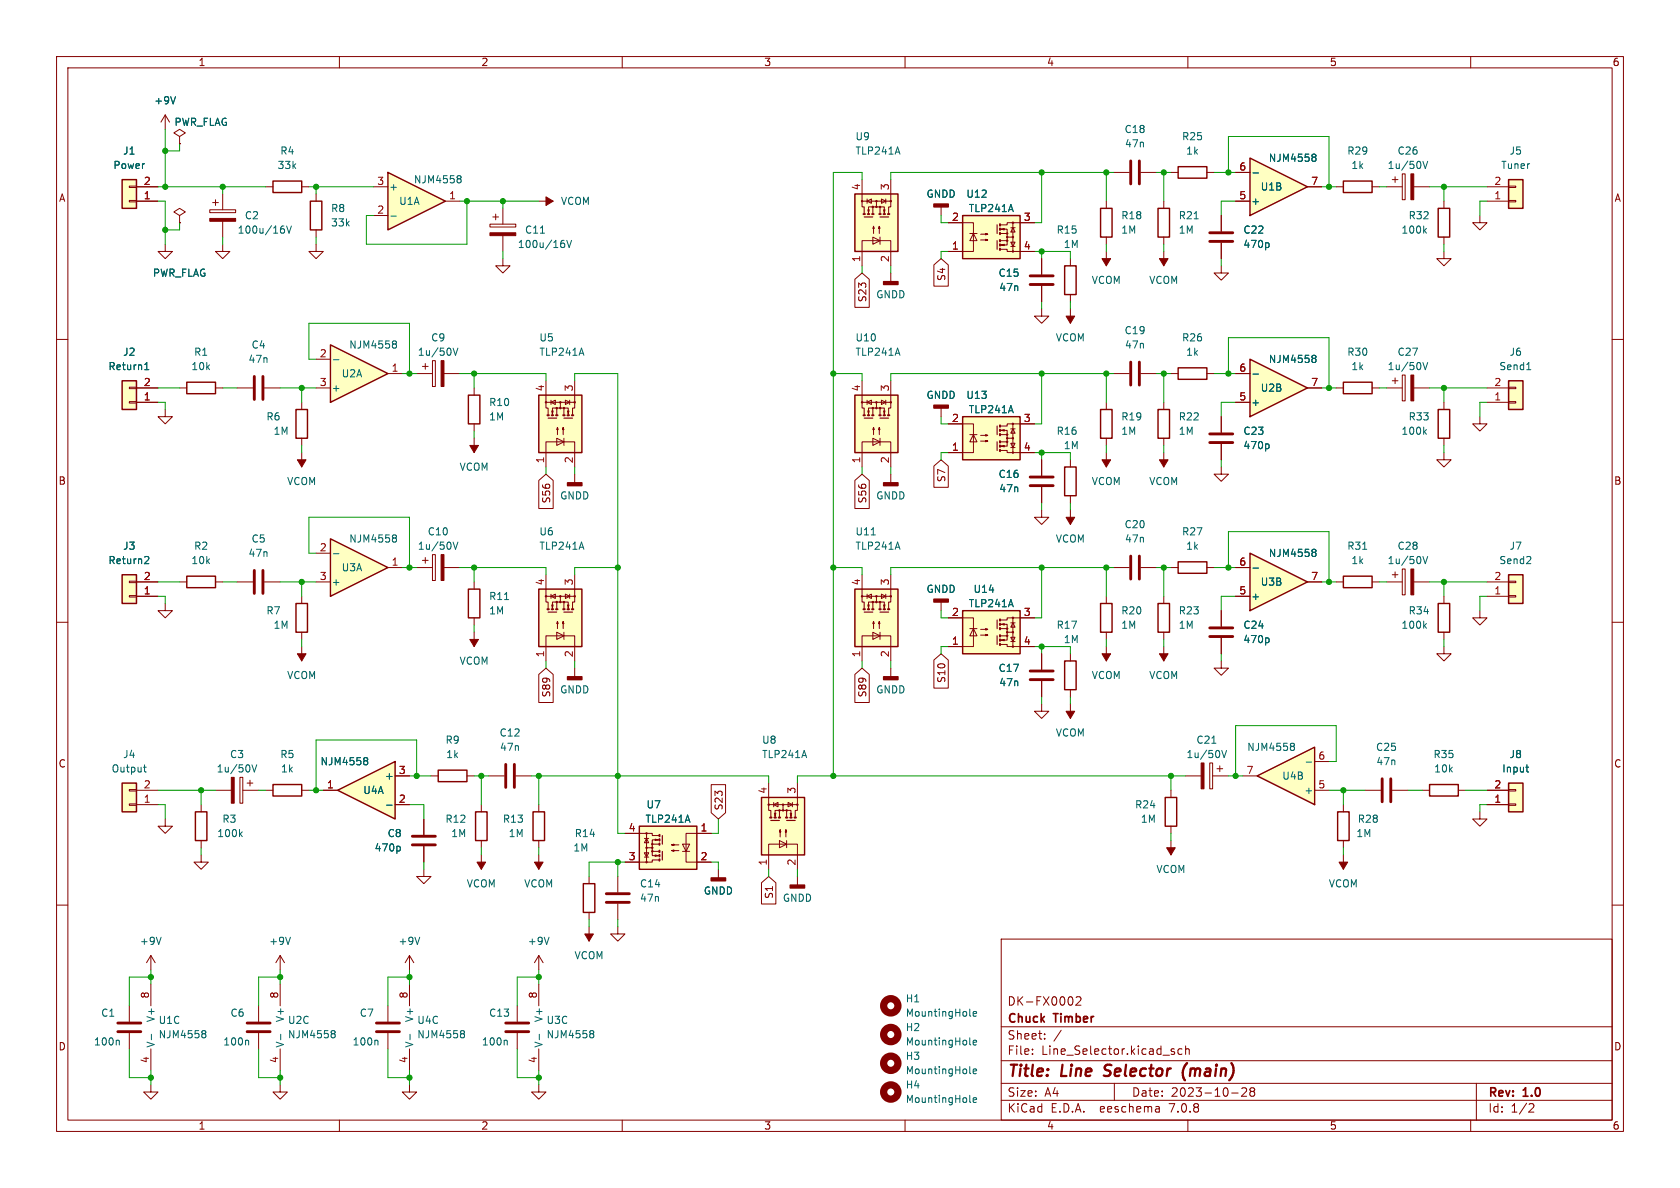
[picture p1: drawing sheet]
<svg xmlns="http://www.w3.org/2000/svg" width="297mm" height="210mm" viewBox="0 0 297 210" stroke-linecap="round" stroke-linejoin="round" font-family="sans-serif">
<defs><g id="words">
<g font-size="2.8" fill="#840000">
<text x="178" y="190.9">Title:</text>
<text x="187.7" y="190.9">Line</text>
<text x="196.1" y="190.9">Selector</text>
<text x="210.7" y="190.9">(main)</text>
</g>
<g font-size="2.1" fill="#840000">
<text x="178" y="178">DK-FX0002</text>
<text x="178" y="184">Sheet:</text>
<text x="178" y="181.2">Chuck</text>
<text x="186.5" y="181.2">Timber</text>
<text x="178" y="186.7">File:</text>
<text x="184.1" y="186.7">Line_Selector.kicad_sch</text>
<text x="178" y="196.9">KiCad</text>
<text x="178" y="194.1">Size:</text>
<text x="184.7" y="194.1">A4</text>
<text x="185.7" y="196.9">E.D.A.</text>
<text x="194.6" y="196.9">eeschema</text>
<text x="200" y="194.1">Date:</text>
<text x="207" y="196.9">7.0.8</text>
<text x="207" y="194.1">2023-10-28</text>
<text x="263" y="194.3">Rev:</text>
<text x="263" y="196.9">Id:</text>
<text x="267.1" y="196.9">1/2</text>
<text x="269.4" y="194.3">1.0</text>
</g>
<g font-size="1.8" fill="#840000">
<text x="35" y="11.9">1</text>
<text x="85" y="11.9">2</text>
<text x="135" y="11.9">3</text>
<text x="185" y="11.9">4</text>
<text x="235" y="11.9">5</text>
<text x="285" y="11.9">6</text>
<text x="10.3" y="35.9">A</text>
<text x="285.3" y="35.9">A</text>
<text x="153.4" y="53.5" transform="rotate(-90 153.4 53.5)">S23</text>
<text x="167.3" y="49.8" transform="rotate(-90 167.3 49.8)">S4</text>
<text x="10.3" y="85.9">B</text>
<text x="97.5" y="89.1" transform="rotate(-90 97.5 89.1)">S56</text>
<text x="153.4" y="89.1" transform="rotate(-90 153.4 89.1)">S56</text>
<text x="167.3" y="85.3" transform="rotate(-90 167.3 85.3)">S7</text>
<text x="285.3" y="85.9">B</text>
<text x="97.5" y="123.4" transform="rotate(-90 97.5 123.4)">S89</text>
<text x="153.4" y="123.4" transform="rotate(-90 153.4 123.4)">S89</text>
<text x="167.3" y="120.8" transform="rotate(-90 167.3 120.8)">S10</text>
<text x="10.3" y="135.9">C</text>
<text x="285.3" y="135.9">C</text>
<text x="128" y="143.4" transform="rotate(-90 128 143.4)">S23</text>
<text x="136.8" y="159" transform="rotate(-90 136.8 159)">S1</text>
<text x="10.3" y="185.9">D</text>
<text x="285.3" y="185.9">D</text>
<text x="35" y="199.9">1</text>
<text x="85" y="199.9">2</text>
<text x="135" y="199.9">3</text>
<text x="185" y="199.9">4</text>
<text x="235" y="199.9">5</text>
<text x="285" y="199.9">6</text>
</g>
<g font-size="1.8" fill="#006464">
<text x="27.2" y="18.6">+9V</text>
<text x="30.7" y="22.5">PWR_FLAG</text>
<text x="198.7" y="23.7">C18</text>
<text x="21.7" y="27.5">J1</text>
<text x="49.5" y="27.5">R4</text>
<text x="151.1" y="25">U9</text>
<text x="151.1" y="27.5">TLP241A</text>
<text x="198.8" y="26.3">47n</text>
<text x="208.9" y="25">R25</text>
<text x="209.6" y="27.5">1k</text>
<text x="224.2" y="28.8">NJM4558</text>
<text x="238.1" y="27.5">R29</text>
<text x="247" y="27.5">C26</text>
<text x="266.8" y="27.5">J5</text>
<text x="19.9" y="30.1">Power</text>
<text x="49" y="30.1">33k</text>
<text x="68.7" y="33.9">+</text>
<text x="73.1" y="32.6">NJM4558</text>
<text x="163.7" y="35.2">GNDD</text>
<text x="170.7" y="35.2">U12</text>
<text x="222.8" y="33.9">U1B</text>
<text x="238.8" y="30.1">1k</text>
<text x="245.2" y="30.1">1u/50V</text>
<text x="265.3" y="30.1">Tuner</text>
<text x="41.9" y="41.5">100u/16V</text>
<text x="43.2" y="39">C2</text>
<text x="58.4" y="37.7">R8</text>
<text x="58.4" y="40.2">33k</text>
<text x="70.5" y="36.4">U1A</text>
<text x="92.7" y="41.5">C11</text>
<text x="99.1" y="36.4">VCOM</text>
<text x="171.2" y="37.7">TLP241A</text>
<text x="186.7" y="41.5">R15</text>
<text x="198.1" y="41.5">1M</text>
<text x="198.1" y="39">R18</text>
<text x="208.3" y="41.5">1M</text>
<text x="208.3" y="39">R21</text>
<text x="219.7" y="41.5">C22</text>
<text x="221.1" y="36.4">+</text>
<text x="247.7" y="41.5">100k</text>
<text x="248.9" y="39">R32</text>
<text x="91.4" y="44">100u/16V</text>
<text x="188" y="44">1M</text>
<text x="219.7" y="44">470p</text>
<text x="26.9" y="49.1">PWR_FLAG</text>
<text x="154.8" y="52.9">GNDD</text>
<text x="176.4" y="49.1">C15</text>
<text x="176.6" y="51.7">47n</text>
<text x="192.9" y="50.4">VCOM</text>
<text x="203.1" y="50.4">VCOM</text>
<text x="198.7" y="59.3">C19</text>
<text x="19.1" y="65.6">Return1</text>
<text x="21.7" y="63.1">J2</text>
<text x="33.7" y="65.6">10k</text>
<text x="34.2" y="63.1">R1</text>
<text x="43.8" y="64.4">47n</text>
<text x="44.4" y="61.8">C4</text>
<text x="61.6" y="61.8">NJM4558</text>
<text x="73.8" y="63.1">1u/50V</text>
<text x="76.1" y="60.6">C9</text>
<text x="95.3" y="60.6">U5</text>
<text x="95.3" y="63.1">TLP241A</text>
<text x="151.1" y="60.6">U10</text>
<text x="151.1" y="63.1">TLP241A</text>
<text x="186.6" y="60.6">VCOM</text>
<text x="198.8" y="61.8">47n</text>
<text x="208.9" y="60.6">R26</text>
<text x="209.6" y="63.1">1k</text>
<text x="224.2" y="64.4">NJM4558</text>
<text x="238.1" y="63.1">R30</text>
<text x="238.8" y="65.6">1k</text>
<text x="245.2" y="65.6">1u/50V</text>
<text x="247" y="63.1">C27</text>
<text x="265" y="65.6">Send1</text>
<text x="266.8" y="63.1">J6</text>
<text x="58.5" y="69.4">+</text>
<text x="60.3" y="66.9">U2A</text>
<text x="86.4" y="72">R10</text>
<text x="163.7" y="70.7">GNDD</text>
<text x="170.7" y="70.7">U13</text>
<text x="221.1" y="72">+</text>
<text x="222.8" y="69.4">U2B</text>
<text x="47" y="74.5">R6</text>
<text x="48.3" y="77.1">1M</text>
<text x="86.4" y="74.5">1M</text>
<text x="171.2" y="73.3">TLP241A</text>
<text x="186.7" y="77.1">R16</text>
<text x="198.1" y="77.1">1M</text>
<text x="198.1" y="74.5">R19</text>
<text x="208.3" y="77.1">1M</text>
<text x="208.3" y="74.5">R22</text>
<text x="219.7" y="77.1">C23</text>
<text x="247.7" y="77.1">100k</text>
<text x="248.9" y="74.5">R33</text>
<text x="81.1" y="83.4">VCOM</text>
<text x="188" y="79.6">1M</text>
<text x="219.7" y="79.6">470p</text>
<text x="50.7" y="86">VCOM</text>
<text x="98.9" y="88.5">GNDD</text>
<text x="154.8" y="88.5">GNDD</text>
<text x="176.4" y="84.7">C16</text>
<text x="176.6" y="87.2">47n</text>
<text x="192.9" y="86">VCOM</text>
<text x="203.1" y="86">VCOM</text>
<text x="75.5" y="94.8">C10</text>
<text x="95.3" y="94.8">U6</text>
<text x="151.1" y="94.8">U11</text>
<text x="198.7" y="93.6">C20</text>
<text x="208.9" y="94.8">R27</text>
<text x="19.1" y="99.9">Return2</text>
<text x="21.7" y="97.4">J3</text>
<text x="33.7" y="99.9">10k</text>
<text x="34.2" y="97.4">R2</text>
<text x="43.8" y="98.7">47n</text>
<text x="44.4" y="96.1">C5</text>
<text x="60.3" y="101.2">U3A</text>
<text x="61.6" y="96.1">NJM4558</text>
<text x="73.8" y="97.4">1u/50V</text>
<text x="95.3" y="97.4">TLP241A</text>
<text x="151.1" y="97.4">TLP241A</text>
<text x="186.6" y="96.1">VCOM</text>
<text x="198.8" y="96.1">47n</text>
<text x="209.6" y="97.4">1k</text>
<text x="224.2" y="98.7">NJM4558</text>
<text x="238.1" y="97.4">R31</text>
<text x="238.8" y="99.9">1k</text>
<text x="245.2" y="99.9">1u/50V</text>
<text x="247" y="97.4">C28</text>
<text x="265" y="99.9">Send2</text>
<text x="266.8" y="97.4">J7</text>
<text x="58.5" y="103.7">+</text>
<text x="86.4" y="106.3">R11</text>
<text x="163.7" y="105">GNDD</text>
<text x="171.2" y="107.5">TLP241A</text>
<text x="172" y="105">U14</text>
<text x="221.1" y="106.3">+</text>
<text x="222.8" y="103.7">U3B</text>
<text x="47" y="108.8">R7</text>
<text x="48.3" y="111.4">1M</text>
<text x="86.4" y="108.8">1M</text>
<text x="186.7" y="111.4">R17</text>
<text x="188" y="113.9">1M</text>
<text x="198.1" y="111.4">1M</text>
<text x="198.1" y="108.8">R20</text>
<text x="208.3" y="111.4">1M</text>
<text x="208.3" y="108.8">R23</text>
<text x="219.7" y="113.9">470p</text>
<text x="219.7" y="111.4">C24</text>
<text x="247.7" y="111.4">100k</text>
<text x="248.9" y="108.8">R34</text>
<text x="81.1" y="117.7">VCOM</text>
<text x="176.4" y="119">C17</text>
<text x="50.7" y="120.2">VCOM</text>
<text x="98.9" y="122.8">GNDD</text>
<text x="154.8" y="122.8">GNDD</text>
<text x="176.6" y="121.5">47n</text>
<text x="192.9" y="120.2">VCOM</text>
<text x="203.1" y="120.2">VCOM</text>
<text x="78.7" y="131.7">R9</text>
<text x="88.2" y="130.4">C12</text>
<text x="134.6" y="131.7">U8</text>
<text x="186.6" y="130.4">VCOM</text>
<text x="211.4" y="131.7">C21</text>
<text x="19.6" y="136.8">Output</text>
<text x="21.7" y="134.2">J4</text>
<text x="38.2" y="136.8">1u/50V</text>
<text x="40.6" y="134.2">C3</text>
<text x="49.5" y="134.2">R5</text>
<text x="49.6" y="136.8">1k</text>
<text x="56.6" y="135.5">NJM4558</text>
<text x="78.8" y="134.2">1k</text>
<text x="88.3" y="132.9">47n</text>
<text x="134.6" y="134.2">TLP241A</text>
<text x="209.7" y="134.2">1u/50V</text>
<text x="220.4" y="132.9">NJM4558</text>
<text x="243.2" y="132.9">C25</text>
<text x="243.2" y="135.5">47n</text>
<text x="253.3" y="134.2">R35</text>
<text x="253.4" y="136.8">10k</text>
<text x="265.5" y="136.8">Input</text>
<text x="266.8" y="134.2">J8</text>
<text x="64.1" y="140.6">U4A</text>
<text x="67.9" y="138">+</text>
<text x="114.2" y="143.1">U7</text>
<text x="200.6" y="143.1">R24</text>
<text x="226.6" y="138">U4B</text>
<text x="230.5" y="140.6">+</text>
<text x="38.3" y="148.2">100k</text>
<text x="39.2" y="145.6">R3</text>
<text x="68.4" y="148.2">C8</text>
<text x="78.6" y="145.6">R12</text>
<text x="79.7" y="148.2">1M</text>
<text x="88.8" y="145.6">R13</text>
<text x="89.8" y="148.2">1M</text>
<text x="101.5" y="148.2">R14</text>
<text x="114" y="145.6">TLP241A</text>
<text x="201.6" y="145.6">1M</text>
<text x="239.7" y="148.2">1M</text>
<text x="239.9" y="145.6">R28</text>
<text x="66.1" y="150.7">470p</text>
<text x="101.3" y="150.7">1M</text>
<text x="204.3" y="154.5">VCOM</text>
<text x="82.4" y="157.1">VCOM</text>
<text x="92.6" y="157.1">VCOM</text>
<text x="113" y="157.1">C14</text>
<text x="113" y="159.6">47n</text>
<text x="124.3" y="158.3">GNDD</text>
<text x="138.3" y="159.6">GNDD</text>
<text x="234.8" y="157.1">VCOM</text>
<text x="24.6" y="167.2">+9V</text>
<text x="47.5" y="167.2">+9V</text>
<text x="70.4" y="167.2">+9V</text>
<text x="93.2" y="167.2">+9V</text>
<text x="101.5" y="169.8">VCOM</text>
<text x="17.8" y="179.9">C1</text>
<text x="40.6" y="179.9">C6</text>
<text x="63.5" y="179.9">C7</text>
<text x="86.4" y="179.9">C13</text>
<text x="160" y="177.4">H1</text>
<text x="160" y="179.9">MountingHole</text>
<text x="16.5" y="185">100n</text>
<text x="27.5" y="185.3" transform="rotate(-90 27.5 185.3)">V-</text>
<text x="27.5" y="180.8" transform="rotate(-90 27.5 180.8)">V+</text>
<text x="27.9" y="183.7">NJM4558</text>
<text x="27.9" y="181.2">U1C</text>
<text x="39.4" y="185">100n</text>
<text x="50.4" y="185.3" transform="rotate(-90 50.4 185.3)">V-</text>
<text x="50.4" y="180.8" transform="rotate(-90 50.4 180.8)">V+</text>
<text x="50.8" y="183.7">NJM4558</text>
<text x="50.8" y="181.2">U2C</text>
<text x="62.2" y="185">100n</text>
<text x="73.3" y="185.3" transform="rotate(-90 73.3 185.3)">V-</text>
<text x="73.3" y="180.8" transform="rotate(-90 73.3 180.8)">V+</text>
<text x="73.7" y="183.7">NJM4558</text>
<text x="73.7" y="181.2">U4C</text>
<text x="85.1" y="185">100n</text>
<text x="96.1" y="185.3" transform="rotate(-90 96.1 185.3)">V-</text>
<text x="96.1" y="180.8" transform="rotate(-90 96.1 180.8)">V+</text>
<text x="96.5" y="183.7">NJM4558</text>
<text x="96.5" y="181.2">U3C</text>
<text x="160" y="182.5">H2</text>
<text x="160" y="185">MountingHole</text>
<text x="160" y="187.6">H3</text>
<text x="160" y="190.1">MountingHole</text>
<text x="160" y="192.6">H4</text>
<text x="160" y="195.2">MountingHole</text>
</g>
<g font-size="1.8" fill="#a90000">
<text x="25.3" y="35.3">1</text>
<text x="25.3" y="32.8">2</text>
<text x="66.6" y="32.8">3</text>
<text x="79.3" y="35.3">1</text>
<text x="152.1" y="33.7" transform="rotate(-90 152.1 33.7)">4</text>
<text x="157.2" y="33.7" transform="rotate(-90 157.2 33.7)">3</text>
<text x="219" y="35.3">5</text>
<text x="219" y="30.2">6</text>
<text x="231.7" y="32.8">7</text>
<text x="264.1" y="35.3">1</text>
<text x="264.1" y="32.8">2</text>
<text x="66.6" y="37.8">2</text>
<text x="168.2" y="39.1">2</text>
<text x="180.9" y="39.1">3</text>
<text x="152.1" y="46.4" transform="rotate(-90 152.1 46.4)">1</text>
<text x="157.2" y="46.4" transform="rotate(-90 157.2 46.4)">2</text>
<text x="168.2" y="44.2">1</text>
<text x="180.9" y="44.2">4</text>
<text x="56.4" y="63.2">2</text>
<text x="69.1" y="65.8">1</text>
<text x="219" y="65.8">6</text>
<text x="25.3" y="70.9">1</text>
<text x="25.3" y="68.3">2</text>
<text x="56.4" y="68.3">3</text>
<text x="96.3" y="69.3" transform="rotate(-90 96.3 69.3)">4</text>
<text x="101.3" y="69.3" transform="rotate(-90 101.3 69.3)">3</text>
<text x="152.1" y="69.3" transform="rotate(-90 152.1 69.3)">4</text>
<text x="157.2" y="69.3" transform="rotate(-90 157.2 69.3)">3</text>
<text x="219" y="70.9">5</text>
<text x="231.7" y="68.3">7</text>
<text x="264.1" y="70.9">1</text>
<text x="264.1" y="68.3">2</text>
<text x="168.2" y="74.7">2</text>
<text x="180.9" y="74.7">3</text>
<text x="96.3" y="82" transform="rotate(-90 96.3 82)">1</text>
<text x="101.3" y="82" transform="rotate(-90 101.3 82)">2</text>
<text x="152.1" y="82" transform="rotate(-90 152.1 82)">1</text>
<text x="157.2" y="82" transform="rotate(-90 157.2 82)">2</text>
<text x="168.2" y="79.8">1</text>
<text x="180.9" y="79.8">4</text>
<text x="56.4" y="97.5">2</text>
<text x="69.1" y="100.1">1</text>
<text x="219" y="100.1">6</text>
<text x="25.3" y="105.2">1</text>
<text x="25.3" y="102.6">2</text>
<text x="56.4" y="102.6">3</text>
<text x="96.3" y="103.6" transform="rotate(-90 96.3 103.6)">4</text>
<text x="101.3" y="103.6" transform="rotate(-90 101.3 103.6)">3</text>
<text x="152.1" y="103.6" transform="rotate(-90 152.1 103.6)">4</text>
<text x="157.2" y="103.6" transform="rotate(-90 157.2 103.6)">3</text>
<text x="219" y="105.2">5</text>
<text x="231.7" y="102.6">7</text>
<text x="264.1" y="105.2">1</text>
<text x="264.1" y="102.6">2</text>
<text x="168.2" y="109">2</text>
<text x="180.9" y="109">3</text>
<text x="96.3" y="116.3" transform="rotate(-90 96.3 116.3)">1</text>
<text x="101.3" y="116.3" transform="rotate(-90 101.3 116.3)">2</text>
<text x="152.1" y="116.3" transform="rotate(-90 152.1 116.3)">1</text>
<text x="157.2" y="116.3" transform="rotate(-90 157.2 116.3)">2</text>
<text x="168.2" y="114">1</text>
<text x="180.9" y="114">4</text>
<text x="70.4" y="136.9">3</text>
<text x="220.3" y="136.9">7</text>
<text x="233" y="134.4">6</text>
<text x="25.3" y="142">1</text>
<text x="25.3" y="139.4">2</text>
<text x="57.7" y="139.4">1</text>
<text x="70.4" y="142">2</text>
<text x="135.6" y="140.4" transform="rotate(-90 135.6 140.4)">4</text>
<text x="140.7" y="140.4" transform="rotate(-90 140.7 140.4)">3</text>
<text x="233" y="139.4">5</text>
<text x="264.1" y="142">1</text>
<text x="264.1" y="139.4">2</text>
<text x="111.1" y="147.1">4</text>
<text x="123.8" y="147.1">1</text>
<text x="111.1" y="152.1">3</text>
<text x="123.8" y="152.1">2</text>
<text x="135.6" y="153.1" transform="rotate(-90 135.6 153.1)">1</text>
<text x="140.7" y="153.1" transform="rotate(-90 140.7 153.1)">2</text>
<text x="26.4" y="176.6" transform="rotate(-90 26.4 176.6)">8</text>
<text x="49.3" y="176.6" transform="rotate(-90 49.3 176.6)">8</text>
<text x="72.1" y="176.6" transform="rotate(-90 72.1 176.6)">8</text>
<text x="95" y="176.6" transform="rotate(-90 95 176.6)">8</text>
<text x="26.4" y="188" transform="rotate(-90 26.4 188)">4</text>
<text x="49.3" y="188" transform="rotate(-90 49.3 188)">4</text>
<text x="72.1" y="188" transform="rotate(-90 72.1 188)">4</text>
<text x="95" y="188" transform="rotate(-90 95 188)">4</text>
</g>
</g></defs>
<g fill="none" stroke="#840000" stroke-width=".18">
<path d="M10 10h277v190h-277zM12 12h273v186h-273zM60 10v2M110 10v2M160 10v2M210 10v2M260 10v2M10 60h2M285 60h2M10 110h2M285 110h2M10 160h2"/>
<path d="M285 160h2M177 166h108v32h-108zM189.5 176.3l.2 .5-.2 .8M190.2 176.3l.6-.1 .2 .1 .1 .3-.9 1.1h.9M60 198v2M110 198v2M160 198v2M177 194.5h108M177 191.5h108M177 187.5h108M177 181.5h108M182.5 186.3v.1"/>
<path d="M182.5 185.5v.1M184.7 183.6v.1M184.7 182.8v.1M187.6 182.1l-1.3 2M197 191.5v3M204.9 195.7l.1 .9M205 196.5l-.2 .1M205 196h-.2M207.2 185.9l.4 .1 .1 .2-.2 .2h-.3M207.2 185.4l.4 .1M209 185.5l-.5-.1-.3 .3v.4l.2 .2h.6M209.6 185.5l.2-.1 .4 .1v.9"/>
<path d="M209.6 184.9v1.5M210 198v2M217.7 193.2h1.2M220.1 192.3l.3 .3-.1 .3-.8 .9h.9M221.2 192.9l-.2 .3v.3l.2 .3 .5-.1 .1-.2-.1-.4-.2-.2M221.2 192.9l-.2-.2 .2-.4 .5 .1 .1 .2-.3 .3M221.2 192.9h.3M260 198v2M261 191.5v6.5M270.5 195.1l.5 .1 .2 .3-1 1.1h1"/>
</g>
<path d="M195.1 190.1l.3 .1M195.4 188.4l-.1 .2 .1 .4M209.9 187.9a2.35 2.35 0 0 0-.4 3.1" fill="none" stroke="#840000" stroke-width=".4"/>
<g fill="none" stroke="#840000" stroke-width="1.3">
<circle cx="157.5" cy="177.8" r="1.27"/>
<circle cx="157.5" cy="193" r="1.27"/>
<circle cx="157.5" cy="182.9" r="1.27"/>
</g>
<path d="M171.4 179.5l.2 .1M172 179.2l.6-.1v-.2l-.4-.1-.2 .2 .1 .6h.5M171.4 184.5l.2 .2M171.4 194.7l.2 .2M172 184.3l.6-.1v-.3h-.4l-.2 .2 .1 .6h.5M172 194.5l.6-.2v-.2l-.4-.1-.2 .2 .1 .6h.5" fill="none" stroke="#006464" stroke-width=".18"/>
<path d="M58.4 61l10.2 5-10.2 5.1z" fill="#ffffc2"/>
<g fill="none" stroke="#840000" stroke-width=".25">
<path d="M52.3 72.4h2.1v5.1h-2.1zM58.4 61l10.2 5-10.2 5.1zM82.8 69.9h2v5h-2zM95.2 69.9h7.7v10.1h-7.7zM188.2 82.6h2v5h-2zM208.3 99.3h5.1v2h-5.1zM21.6 101.6h2.5v5.1h-2.5zM33 101.9h5.1v2h-5.1zM52.3 106.7h2.1v5.1h-2.1zM151.1 104.1h7.6v10.2h-7.6zM170.2 108h10.1v7.6h-10.1zM188.2 116.8h2v5.1h-2z"/>
<path d="M194.6 106.7h2v5.1h-2zM237.5 101.9h5.1v2h-5.1zM254.3 106.7h2v5.1h-2zM266.7 101.6h2.5v5.1h-2.5zM21.6 138.4h2.5v5.1h-2.5zM48.3 138.7h5v2h-5zM252.7 138.7h5.1v2h-5.1zM266.7 138.4h2.5v5.1h-2.5zM34.5 143.5h2.1v5.1h-2.1zM113 146.1h10.2v7.6h-10.2zM134.6 141h7.6v10.1h-7.6zM206 141h2v5.1h-2z"/>
</g>
<g fill="none" stroke="#840000" stroke-width=".18">
<path d="M53.3 71.1v1.3M53.3 77.5v1.2M55.9 63.5h2.5M55.9 68.6h2.5M68.6 66h2.5M73.7 66h2.8M74.7 64.8h1M75.2 64.3v1M76.5 63.8h.5v4.5h-.5zM78.5 66h2.8M83.8 68.6v1.3M83.8 74.9v1.3"/>
<path d="M83.8 77.5v2.5M96.5 67.3v4.8h.4v1.2M96.5 71.1h5.1M97.4 71.1l.8-.4v.8zM97.4 70.7v.8M97.5 72.6h.3l-.1 .6zM98.4 72.1h-.7v1.2M98.4 77.5l1.3 .6-1.3 .6zM98.4 73.3v-1.2h1.3v1.2M98.6 75.6l-.2 .3h.3l-.1-.3v1.2M99.1 71.1v1M99.6 75.6l-.2 .3h.3l-.1-.3v1.2"/>
<path d="M99.7 72.1h.8v1.2M99.7 77.5v1.2M99.9 70.7l.8 .4-.8 .4zM100.3 72.6h.3l-.1 .6zM100.7 70.7v.8M101.6 67.3v4.8h-.4v1.2M53.3 80v2.6M96.5 82.6v-4.5h5.1v4.5M101.6 83.8v1.5M157.5 83.8v1.5M184.1 90.2v1.2h1.3l-1.3 1.3-1.2-1.3h1.2M184.1 81.3v2.8"/>
<path d="M184.1 86.1v2.8M189.2 81.3v1.3M189.2 87.6v1.3M189.2 90.2v2.5M195.6 80v2.6M205.7 80v2.6M215.9 82.6v1.2h1.3l-1.3 1.3-1.3-1.3h1.3M22.9 102.7h1.2v.3h-1.2zM22.9 105.3h1.2v.2h-1.2zM24.1 105.4h3.8M24.1 102.9h3.8M29.2 106.7v1.3h1.3l-1.3 1.2-1.3-1.2h1.3"/>
<path d="M31.7 102.9h1.3M38.1 102.9h1.3M41.9 102.9h2.8M46.7 102.9h2.8M53.3 105.4v1.3M53.3 111.8v1.2M152.4 116.8v-4.4h5.1v4.4M152.4 101.6v4.8h.4v1.2M152.4 105.4h5.1M153.3 105.4l.8-.4v.8zM153.3 105v.8M153.4 106.9h.3l-.2 .5z"/>
<path d="M154.3 106.4h-.8v1.2M154.3 111.8l1.3 .6-1.3 .6zM154.3 107.6v-1.2h1.3v1.2M154.4 109.9l-.1 .3h.3l-.2-.3v1.2M154.9 105.4v1M155.4 109.9l-.1 .3h.3l-.2-.3v1.2M155.6 106.4h.7v1.2M155.6 111.8v1.2M155.8 105l.8 .4-.8 .4zM156.2 106.9h.3l-.2 .5zM156.6 105v.8M157.5 101.6v4.8h-.4v1.2"/>
<path d="M157.5 118.1v1.5M166.4 106.4v1.6M167.6 109.2h4.5v5.1h-4.5M171.4 111.1h1.3M172.1 111.1l.6 1.3h-1.3zM173.4 111.3h1.2l-.4-.2v.3l.4-.1M173.4 112.3h1.2l-.4-.2v.3l.4-.1M176.9 110.4h1.2v.7M176.9 111.1h1.2v1.3h-1.2M176.9 113.9h1.2v.4h4.8M177 110.4l.5-.2v.3zM177 113.2l.5-.2v.3z"/>
<path d="M178.1 112.4v.8h-1.2M178.1 111.8h1M178.7 112.6h.8l-.4 .8zM178.7 110.1h.8M178.7 113.4h.8M179.1 110.1l.4 .8h-.8zM179.1 109.2v5.1M182.9 109.2h-4.8v.4h-1.2M184.1 115.6v2.8M189.2 115.6v1.2M195.6 105.4v1.3M195.6 111.8v1.2"/>
<path d="M195.6 114.3v2.5M196.8 100.3h2.8M201.7 100.3h2.8M205.7 114.3v2.5M207 100.3h1.3M213.4 100.3h1.2M236.2 102.9h1.3M242.6 102.9h1.2M245.1 102.9h2.8M246.1 101.6h1M246.6 101.1v1M247.9 100.6h.5v4.6h-.5z"/>
<path d="M249.9 102.9h2.8M255.3 114.3v1.3h1.2l-1.2 1.2-1.3-1.2h1.3M255.3 105.4v1.3M255.3 111.8v1.2M261.6 108v1.2h1.3l-1.3 1.3-1.3-1.3h1.3M262.9 105.4h3.8M262.9 102.9h3.8M266.7 102.7h1.3v.3h-1.3zM266.7 105.3h1.3v.2h-1.3zM22.9 139.6h1.2v.2h-1.2zM24.1 139.7h3.8M38.1 139.7h2.8"/>
<path d="M42.4 137.4h.5v4.6h-.5zM42.9 139.7h2.8M43.7 138.4h1M44.2 137.9v1M47 139.7h1.3M53.3 139.7h1.3M135.9 138.4v4.9h.4v1.1M141 138.4v4.9h-.4v1.1M184.1 124.5v1.2h1.3l-1.3 1.3-1.2-1.3h1.2M184.1 120.4v2.8M189.2 121.9v1.3M189.2 124.5v2.5"/>
<path d="M207 139.7v1.3M241.3 139.7h2.8M246.1 139.7h2.8M251.5 139.7h1.2M257.8 139.7h1.3M262.9 139.7h3.8M266.7 139.6h1.3v.2h-1.3zM22.9 142.1h1.2v.3h-1.2zM24.1 142.2h3.8M29.2 144.8v1.3h-1.3l1.3 1.2 1.3-1.2h-1.3M35.6 151.1v1.3h-1.3l1.3 1.3 1.2-1.3h-1.2M35.6 142.2v1.3"/>
<path d="M35.6 148.6v1.3M109.2 154.9v2.8M109.2 159.8v2.8M110.5 147.3h4.8v.4h1.2M113.9 150.7h.8l-.4 .8zM113.9 151.5h.8M113.9 148.2h.8M114.3 148.2l.4 .8h-.8zM114.3 149.9h1M114.3 147.3v5.1M115.3 150.5v.8h1.2M115.8 151.1l.5 .2-.5 .1z"/>
<path d="M115.8 148.3l.5 .2-.5 .1zM116.5 148.5h-1.2v.7M116.5 152h-1.2v.4h-4.8M116.5 149.2h-1.2v1.3h1.2M118.7 150.4l.4-.2v.3l-.4-.1h1.3M118.7 149.4l.4-.2v.3l-.4-.1h1.3M120.6 149.2h1.3l-.6 1.3zM120.6 150.5h1.3M125.7 147.3h-4.4v5.1h4.4M127 153.7v1.5M135.9 153.7v-4.5h5.1v4.5M135.9 142.2h5.1"/>
<path d="M136.8 142.2l.7-.3v.7zM136.8 141.9v.7M136.9 143.8h.3l-.2 .5zM137.8 143.3h-.8v1.1M137.8 148.6l1.3 .6-1.3 .7zM137.8 144.4v-1.1h1.3v1.1M137.9 146.7l-.1 .4h.2l-.1-.4v1.3M138.4 142.2v1.1M138.9 146.7l-.1 .4h.3l-.2-.4v1.3M139.1 143.3h.7v1.1M139.1 148.6v1.3M139.3 141.9l.8 .3-.8 .4z"/>
<path d="M139.7 143.8h.3l-.2 .5zM140.1 141.9v.7M141 154.9v1.6M207 146.1v1.2M261.6 143.5v1.3h-1.3l1.3 1.3 1.3-1.3h-1.3M262.9 142.2h3.8M266.7 142.1h1.3v.3h-1.3zM22.9 177.8v2.8M26.7 168.9l-.8 1.3M26.7 168.9v2.6M26.7 174v3.8M26.7 168.9l.7 1.3"/>
<path d="M45.7 177.8v2.8M49.5 168.9l-.7 1.3M49.5 168.9v2.6M49.5 174v3.8M49.5 168.9l.8 1.3M68.6 177.8v2.8M72.4 168.9v2.6M72.4 174v3.8M72.4 168.9l-.8 1.3M72.4 168.9l.8 1.3M91.4 177.8v2.8M95.2 168.9v2.6"/>
<path d="M95.2 174v3.8M95.2 168.9l-.7 1.3M95.2 168.9l.8 1.3M104.1 163.8v2.6M109.2 163.8v1.3h-1.3l1.3 1.3 1.3-1.3h-1.3M22.9 182.6v2.8M26.7 191.8v1.2h-1.3l1.3 1.3 1.2-1.3h-1.2M26.7 185.4v3.8M45.7 182.6v2.8M49.5 191.8v1.2h-1.2l1.2 1.3 1.3-1.3h-1.3M49.5 185.4v3.8M68.6 182.6v2.8"/>
<path d="M72.4 191.8v1.2h-1.3l1.3 1.3 1.3-1.3h-1.3M72.4 185.4v3.8M91.4 182.6v2.8M95.2 191.8v1.2h-1.2l1.2 1.3 1.3-1.3h-1.3M95.2 185.4v3.8"/>
<circle cx="96.5" cy="71.1" r=".13"/>
<circle cx="98.4" cy="72.1" r=".13"/>
<circle cx="99.1" cy="71.1" r=".13"/>
<circle cx="99.1" cy="72.1" r=".13"/>
<circle cx="99.7" cy="72.1" r=".13"/>
<circle cx="101.6" cy="71.1" r=".13"/>
<circle cx="152.4" cy="105.4" r=".13"/>
<circle cx="154.3" cy="106.4" r=".13"/>
<circle cx="154.9" cy="105.4" r=".13"/>
<circle cx="154.9" cy="106.4" r=".13"/>
<circle cx="155.6" cy="106.4" r=".13"/>
<circle cx="157.5" cy="105.4" r=".13"/>
<circle cx="178.1" cy="111.1" r=".13"/>
<circle cx="178.1" cy="112.4" r=".13"/>
<circle cx="178.1" cy="111.8" r=".13"/>
<circle cx="179.1" cy="111.8" r=".13"/>
<circle cx="179.1" cy="109.2" r=".13"/>
<circle cx="179.1" cy="114.3" r=".13"/>
<circle cx="114.3" cy="149.9" r=".13"/>
<circle cx="114.3" cy="152.4" r=".13"/>
<circle cx="114.3" cy="147.3" r=".13"/>
<circle cx="115.3" cy="149.2" r=".13"/>
<circle cx="115.3" cy="150.5" r=".13"/>
<circle cx="115.3" cy="149.9" r=".13"/>
<circle cx="135.9" cy="142.2" r=".13"/>
<circle cx="137.8" cy="143.3" r=".13"/>
<circle cx="138.4" cy="143.3" r=".13"/>
<circle cx="138.4" cy="142.2" r=".13"/>
<circle cx="139.1" cy="143.3" r=".13"/>
<circle cx="141" cy="142.2" r=".13"/>
</g>
<g fill="none" stroke="#006464" stroke-width=".18">
<path d="M58.9 63.6h1M69.6 60.3h.2l.3 .2-.3 .3M69.6 60.8h.2M69.8 60.8l.3 .3v.2l-.1 .2h-.4M80.1 61.5l.4 1.3 .4-1.3M25.8 98.4h.4l.1 .3-.8 .9h.8M154 94.6h.7M240.9 97.1h.7M251.6 98.4l.4 1.2 .4-1.2M269.8 99.6h.8M270.6 98.5v.4M251.8 110.6l.4 .5"/>
<path d="M252.2 110.2l-.5 .5M25.4 135.6h.5M25.6 135.2v1.1l.3 .2M44.5 135.2l.5 1.3 .4-1.3M269.8 135.6h.4M269.9 136.3l.3 .2M42.5 147.4l.3 .5M42.8 147.1l-.5 .4M28.5 165.7l-.4 1.2M51.3 165.7l-.4 1.2M74.2 165.7l-.4 1.2M97.1 165.7l-.5 1.2"/>
<path d="M20.9 183.9l.2 .2v.6M26.8 182.8v1M35.9 182.2h.3l.2 .2-.2 .3M35.9 182.7h.3M36.2 182.7l.2 .3v.2l-.1 .2-.4 .1M43.8 183.9l.2 .2v.6M49.6 182.8v1M58.8 182.2h.2l.3 .2-.3 .3M58.8 182.7h.2M59 182.7l.3 .3v.2l-.2 .2-.3 .1M66.6 183.9l.2 .2v.6M72.5 182.8v1"/>
<path d="M81.6 182.2h.3l.2 .2-.2 .3M81.6 182.7h.3M81.9 182.7l.2 .3v.2l-.1 .2-.4 .1M89.5 183.9l.2 .2v.6M95.3 182.8v1M104.5 182.2h.2l.3 .2-.3 .3M104.5 182.7h.2M104.7 182.7l.3 .3v.2l-.1 .2-.4 .1M171.4 189.6l.2 .2M172 189.4l.6-.1v-.3h-.4l-.2 .1 .1 .6h.5"/>
</g>
<g fill="#840000" stroke="#840000" stroke-width=".18">
<path d="M78 63.8h.5v4.5h-.5z"/>
<path d="M83.1 78.7h1.5l-.8 1.3z"/>
<path d="M249.4 100.6h.5v4.6h-.5z"/>
<path d="M52.6 81.3h1.5l-.8 1.3z"/>
<path d="M40.9 137.4h.5v4.6h-.5z"/>
<path d="M194.8 115.6h1.5l-.7 1.2z"/>
<path d="M194.8 81.3h1.5l-.7 1.3z"/>
<path d="M188.5 91.4h1.5l-.8 1.3z"/>
<path d="M205 81.3h1.5l-.8 1.3z"/>
<path d="M205 115.6h1.5l-.8 1.2z"/>
<path d="M188.5 125.7h1.5l-.8 1.3z"/>
<path d="M103.4 165.1h1.5l-.8 1.3z"/>
</g>
<circle cx="157.5" cy="188" r="1.27" fill="none" stroke="#840000" stroke-width="1.3"/>
<g fill="none" stroke="#840000" stroke-width=".51">
<path d="M182.1 85.9h4.1M182.1 84.3h4.1M199.9 98.3v4.1M201.4 98.3v4.1M45 100.8v4.1M46.5 100.8v4.1M182.1 118.6h4.1M182.1 120.1h4.1M244.3 137.7v4M245.9 137.7v4M107.2 159.5h4.1M107.2 158h4.1"/>
<path d="M20.8 182.4h4.1M20.8 180.8h4.1M43.7 182.4h4.1M43.7 180.8h4.1M66.5 182.4h4.1M66.5 180.8h4.1M89.4 182.4h4.1M89.4 180.8h4.1"/>
</g>
<g fill="#ffffc2" stroke="#ffffc2" stroke-width=".18">
<path d="M266.7 138.4h2.5v5.1h-2.5z"/>
<path d="M266.7 101.6h2.5v5.1h-2.5z"/>
<path d="M95.2 69.9h7.7v10.1h-7.7z"/>
<path d="M134.6 141h7.6v10.1h-7.6z"/>
<path d="M21.6 101.6h2.5v5.1h-2.5z"/>
<path d="M113 146.1h10.2v7.6h-10.2z"/>
<path d="M21.6 138.4h2.5v5.1h-2.5z"/>
<path d="M170.2 108h10.1v7.6h-10.1z"/>
<path d="M151.1 104.1h7.6v10.2h-7.6z"/>
</g>
<g fill="#840000" stroke="#840000" stroke-width=".25">
<path d="M100.3 85.3h2.6v.6h-2.6z"/>
<path d="M125.7 155.2h2.6v.5h-2.6z"/>
<path d="M139.7 156.5h2.5v.5h-2.5z"/>
<path d="M156.2 119.6h2.5v.5h-2.5z"/>
<path d="M156.2 85.3h2.5v.6h-2.5z"/>
<path d="M165.1 105.9h2.5v.5h-2.5z"/>
</g>
<path d="M96.9 73.9h1.5M99.7 73.9h1.5M152.8 108.2h1.5M155.6 108.2h1.5M176.3 109.6v1.5M176.3 112.4v1.5M117.1 147.7v1.5M117.1 150.5v1.5M136.3 145h1.5M139.1 145h1.5" fill="none" stroke="#840000" stroke-width=".2"/>
<g fill="none" stroke="#840000" stroke-width=".36">
<path d="M96.8 73.4h.2M97.5 73.4h.3M98.3 73.4h.3M99.6 73.4h.2M100.3 73.4h.3M101.1 73.4h.2M152.7 107.7h.2M153.4 107.7h.3M154.2 107.7h.2M155.4 107.7h.3M156.2 107.7h.3M157 107.7h.2"/>
<path d="M176.8 109.5v.2M176.8 110.2v.3M176.8 112.3v.2M176.8 113v.3M176.8 113.8v.2M176.8 111v.3M116.6 151.9v.2M116.6 151.1v.3M116.6 149.1v.3M116.6 148.3v.3M116.6 147.6v.2M116.6 150.4v.2"/>
<path d="M136.1 144.5h.3M136.9 144.5h.3M137.7 144.5h.2M138.9 144.5h.3M139.7 144.5h.3M140.5 144.5h.2"/>
</g>
<path d="M221 97.8l10.1 5.1-10.1 5.1z" fill="#ffffc2"/>
<path d="M54.9 35.6h2v5h-2zM221 97.8l10.1 5.1-10.1 5.1zM204.7 106.7h2.1v5.1h-2.1zM236.5 143.5h2v5.1h-2z" fill="none" stroke="#840000" stroke-width=".25"/>
<g fill="none" stroke="#840000" stroke-width=".18">
<path d="M55.9 34.3v1.3M55.9 40.6v1.3M88.9 45.7v1.3h1.3l-1.3 1.3-1.3-1.3h1.3M205.7 105.4v1.3M205.7 111.8v1.2M215.9 116.8v1.3h1.3l-1.3 1.3-1.3-1.3h1.3M215.9 108v2.7M215.9 112.8v2.8M218.4 105.4h2.6M218.4 100.3h2.6M231.1 102.9h2.6M209.5 137.2h2.8"/>
<path d="M213.9 134.9h.5v4.5h-.5zM214.4 137.2h2.8M215.1 135.9h1.1M215.6 135.4v1M207 148.6v2.5M237.5 142.2v1.3M237.5 148.6v1.3M237.5 151.1v2.6"/>
</g>
<path d="M232.2 97.1h.2l.3 .2-.3 .3M232.2 97.6h.2M232.4 97.6l.3 .3v.2l-.2 .2-.3 .1M221.5 100.4h1M224.1 112.8l.3 .2v.4l-.3 .2M214.2 131.4h.8M216 132.7l.4 1.2 .4-1.2" fill="none" stroke="#006464" stroke-width=".18"/>
<path d="M213.9 112.5h4M213.9 111h4" fill="none" stroke="#840000" stroke-width=".51"/>
<g fill="#840000" stroke="#840000" stroke-width=".18">
<path d="M236.7 152.4h1.6l-.8 1.3z"/>
<path d="M212.3 134.9h.6v4.5h-.6z"/>
<path d="M206.2 149.9h1.6l-.8 1.2z"/>
</g>
<path d="M68.6 30.5l10.1 5.1-10.1 5z" fill="#ffffc2"/>
<path d="M68.6 30.5l10.1 5.1-10.1 5z" fill="none" stroke="#840000" stroke-width=".25"/>
<path d="M66 38.1h2.6M66 33h2.6M78.7 35.6h2.6" fill="none" stroke="#840000" stroke-width=".18"/>
<path d="M69.1 38.2h1M81 31.1h.3l.2 .2-.2 .3M81 31.6h.3M81.3 31.6l.2 .2v.3l-.1 .2h-.4" fill="none" stroke="#006464" stroke-width=".18"/>
<path d="M222.2 137.2l10.2-5.1v10.1z" fill="#ffffc2"/>
<path d="M194.6 36.8h2v5.1h-2zM204.7 36.8h2.1v5.1h-2.1zM77.5 136.1h5v2.1h-5zM222.2 137.2l10.2-5.1v10.1z" fill="none" stroke="#840000" stroke-width=".25"/>
<g fill="none" stroke="#840000" stroke-width=".18">
<path d="M86.6 39.6h4.6v.5h-4.6zM87.1 38.4h1M87.6 37.8v1.1M88.9 36.8v2.8M95.2 35.6h2.6M195.6 35.6v1.2M205.7 35.6v1.2M215.9 38.1v2.8M55.9 43.2v1.3h1.2l-1.2 1.2-1.3-1.2h1.3M88.9 41.7v2.8M195.6 41.9v1.3M195.6 44.5v2.5"/>
<path d="M205.7 41.9v1.3M205.7 44.5v2.5M215.9 47v1.3h1.3l-1.3 1.2-1.3-1.2h1.3M215.9 42.9v2.8M76.2 137.2h1.3M82.5 137.2h1.3M86.4 137.2h2.8M91.2 137.2h2.8M219.7 137.2h2.5M232.4 139.7h2.5M232.4 134.6h2.5"/>
</g>
<path d="M211.1 38.7h.7M95.5 41.2h.8M99.5 42.5h.2M99.6 43l.2 .2v.3l-.2 .3M100.2 42.5l.4 1.3 .4-1.3M224.1 42.9l.3 .3v.3l-.3 .3M228.4 131.4h.2l.2 .2-.2 .3M228.4 131.9h.2M228.6 131.9l.2 .3v.2l-.1 .2-.3 .1M230.9 134.7h1" fill="none" stroke="#006464" stroke-width=".18"/>
<g fill="#840000" stroke="#840000" stroke-width=".18">
<path d="M194.8 45.7h1.5l-.7 1.3z"/>
<path d="M86.6 41.1h4.6v.6h-4.6z"/>
<path d="M96.5 34.8l1.3 .8-1.3 .7z"/>
<path d="M205 45.7h1.5l-.8 1.3z"/>
</g>
<path d="M213.9 42.7h4M213.9 41.1h4M89.4 135.1v4.1M90.9 135.1v4.1" fill="none" stroke="#840000" stroke-width=".51"/>
<path d="M221 27.9l10.1 5.1-10.1 5.1z" fill="#ffffc2"/>
<path d="M208.3 29.5h5.1v2h-5.1zM221 27.9l10.1 5.1-10.1 5.1zM254.3 36.8h2v5.1h-2zM266.7 31.8h2.5v5h-2.5zM237.5 67.6h5.1v2h-5.1zM254.3 72.4h2v5.1h-2zM266.7 67.3h2.5v5.1h-2.5zM94.2 143.5h2.1v5.1h-2.1z" fill="none" stroke="#840000" stroke-width=".25"/>
<g fill="none" stroke="#840000" stroke-width=".18">
<path d="M196.8 30.5h2.8M201.7 30.5h2.8M207 30.5h1.3M213.4 30.5h1.2M218.4 35.6h2.6M218.4 30.5h2.6M231.1 33h2.6M255.3 35.6v1.2M261.6 38.1v1.3h1.3l-1.3 1.2-1.3-1.2h1.3M262.9 35.6h3.8M262.9 33h3.8M266.7 32.9h1.3v.2h-1.3z"/>
<path d="M266.7 35.4h1.3v.3h-1.3zM255.3 44.5v1.2h1.2l-1.2 1.3-1.3-1.3h1.3M255.3 41.9v1.3M236.2 68.6h1.3M242.6 68.6h1.2M245.1 68.6h2.8M246.1 67.3h1M246.6 66.8v1M247.9 66.3h.5v4.6h-.5zM249.9 68.6h2.8M255.3 71.1v1.3M255.3 77.5v1.2"/>
<path d="M261.6 73.7v1.2h1.3l-1.3 1.3-1.3-1.3h1.3M262.9 71.1h3.8M262.9 68.6h3.8M266.7 68.5h1.3v.2h-1.3zM266.7 71h1.3v.2h-1.3zM255.3 80v1.3h1.2l-1.2 1.3-1.3-1.3h1.3M95.2 142.2v1.3M95.2 148.6v1.3"/>
</g>
<path d="M221.5 30.6h1M232.2 27.2h.2l.3 .3-.3 .3M232.2 27.8h.2M232.4 27.8l.3 .2v.3l-.2 .2h-.3M251.8 40.7l.4 .5M252.2 40.4l-.5 .5M251.6 64.1l.4 1.2 .4-1.2M251.8 76.3l.4 .5M252.2 75.9l-.5 .5M269.9 65.3h.7" fill="none" stroke="#006464" stroke-width=".18"/>
<path d="M199.9 28.4v4.1M201.4 28.4v4.1" fill="none" stroke="#840000" stroke-width=".51"/>
<g fill="#ffffc2" stroke="#ffffc2" stroke-width=".18">
<path d="M266.7 67.3h2.5v5.1h-2.5z"/>
<path d="M266.7 31.8h2.5v5h-2.5z"/>
</g>
<path d="M249.4 66.3h.5v4.6h-.5z" fill="#840000" stroke="#840000" stroke-width=".18"/>
<path d="M59.7 139.7l10.1-5.1v10.2z" fill="#ffffc2"/>
<path d="M21.6 31.8h2.5v5h-2.5zM151.1 34.3h7.6v10.2h-7.6zM170.2 38.1h10.1v7.6h-10.1zM237.5 32h5.1v2h-5.1zM188.2 47h2v5.1h-2zM151.1 69.9h7.6v10.1h-7.6zM170.2 73.7h10.1v7.6h-10.1zM208.3 65h5.1v2.1h-5.1zM59.7 139.7l10.1-5.1v10.2zM84.1 143.5h2v5.1h-2zM103.1 156.2h2.1v5.1h-2.1z" fill="none" stroke="#840000" stroke-width=".25"/>
<g fill="none" stroke="#840000" stroke-width=".18">
<path d="M22.9 32.9h1.2v.2h-1.2zM22.9 35.4h1.2v.3h-1.2zM24.1 33h3.8M24.1 35.6h3.8M31.7 38.1l1.1-.6-1.1-.7-1 .7 1 .6v1.3M31.7 39.4h.1M152.4 31.8v4.8h.4v1.1M152.4 35.6h5.1M153.3 35.6l.8-.4v.7zM153.3 35.2v.7M153.4 37.1h.3l-.2 .5zM154.3 36.6h-.8v1.1"/>
<path d="M154.3 37.7v-1.1h1.3v1.1M154.9 35.6v1M155.6 36.6h.7v1.1M155.8 35.2l.8 .4-.8 .3zM156.2 37.1h.3l-.2 .5zM156.6 35.2v.7M157.5 31.8v4.8h-.4v1.1M166.4 36.6v1.5M167.6 39.4h4.5v5.1h-4.5M179.1 39.4v5.1M182.9 39.4h-4.8v.4h-1.2M236.2 33h1.3"/>
<path d="M242.6 33h1.2M245.1 33h2.8M246.1 31.8h1M246.6 31.2v1.1M247.9 30.7h.5v4.6h-.5zM249.9 33h2.8M29.2 43.2v1.3h1.3l-1.3 1.2-1.3-1.2h1.3M39.4 43.2v1.3h1.2l-1.2 1.2-1.3-1.2h1.3M152.4 47v-4.5h5.1v4.5M154.3 41.9l1.3 .6-1.3 .7zM154.4 40l-.1 .4h.3l-.2-.4v1.3M155.4 40l-.1 .4h.3l-.2-.4v1.3"/>
<path d="M155.6 41.9v1.3M157.5 48.3v1.5M171.4 41.3h1.3M172.1 41.3l.6 1.2h-1.3zM173.4 41.4h1.2l-.4-.1v.2l.4-.1M173.4 42.4h1.2l-.4-.1v.2l.4-.1M176.9 40.5h1.2v.8M176.9 41.3h1.2v1.2h-1.2M176.9 44.1h1.2v.4h4.8M177 40.5l.5-.1v.2zM177 43.3l.5-.1v.2zM178.1 42.5v.8h-1.2"/>
<path d="M178.1 41.9h1M178.7 42.8h.8l-.4 .8zM178.7 40.3h.8M178.7 43.6h.8M179.1 40.3l.4 .7h-.8zM184.1 54.6v1.3h1.3l-1.3 1.3-1.2-1.3h1.2M184.1 45.7v2.8M184.1 50.5v2.8M189.2 45.7v1.3M189.2 52.1v1.2M189.2 54.6v2.6M41.9 68.6h2.8"/>
<path d="M46.7 68.6h2.8M152.4 67.3v4.8h.4v1.2M152.4 71.1h5.1M153.3 71.1l.8-.4v.8zM153.3 70.7v.8M153.4 72.6h.3l-.2 .6zM154.3 72.1h-.8v1.2M154.3 77.5l1.3 .6-1.3 .6zM154.3 73.3v-1.2h1.3v1.2M154.4 75.6l-.1 .3h.3l-.2-.3v1.2M154.9 71.1v1M155.4 75.6l-.1 .3h.3l-.2-.3v1.2"/>
<path d="M155.6 72.1h.7v1.2M155.6 77.5v1.2M155.8 70.7l.8 .4-.8 .4zM156.2 72.6h.3l-.2 .6zM156.6 70.7v.8M157.5 67.3v4.8h-.4v1.2M166.4 72.1v1.6M167.6 74.9h4.5v5.1h-4.5M171.4 76.8h1.3M172.1 76.8l.6 1.3h-1.3zM173.4 77h1.2l-.4-.2v.3l.4-.1M173.4 78h1.2l-.4-.1v.2l.4-.1"/>
<path d="M176.9 76.1h1.2v.7M176.9 76.8h1.2v1.3h-1.2M176.9 79.6h1.2v.4h4.8M177 76.1l.5-.2v.3zM177 78.9l.5-.2v.3zM178.1 78.1v.8h-1.2M178.1 77.5h1M178.7 78.4h.8l-.4 .7zM178.7 75.8h.8M178.7 79.1h.8M179.1 75.8l.4 .8h-.8zM179.1 74.9v5.1"/>
<path d="M182.9 74.9h-4.8v.4h-1.2M196.8 66h2.8M201.7 66h2.8M207 66h1.3M213.4 66h1.2M152.4 82.6v-4.5h5.1v4.5M53.3 114.3v2.5M101.6 118.1v1.5M57.1 139.7h2.6M69.8 137.2h2.6M69.8 142.2h2.6M74.9 153.7v1.2h-1.2l1.2 1.3 1.3-1.3h-1.3"/>
<path d="M74.9 144.8v2.8M74.9 149.6v2.8M85.1 142.2v1.3M85.1 148.6v1.3M85.1 151.1v2.6M95.2 151.1v2.6M104.1 154.9v1.3M104.1 161.3v1.3"/>
<circle cx="152.4" cy="35.6" r=".13"/>
<circle cx="154.3" cy="36.6" r=".13"/>
<circle cx="154.9" cy="36.6" r=".13"/>
<circle cx="154.9" cy="35.6" r=".13"/>
<circle cx="155.6" cy="36.6" r=".13"/>
<circle cx="157.5" cy="35.6" r=".13"/>
<circle cx="179.1" cy="39.4" r=".13"/>
<circle cx="178.1" cy="41.3" r=".13"/>
<circle cx="178.1" cy="42.5" r=".13"/>
<circle cx="178.1" cy="41.9" r=".13"/>
<circle cx="179.1" cy="41.9" r=".13"/>
<circle cx="179.1" cy="44.5" r=".13"/>
<circle cx="152.4" cy="71.1" r=".13"/>
<circle cx="154.3" cy="72.1" r=".13"/>
<circle cx="154.9" cy="71.1" r=".13"/>
<circle cx="154.9" cy="72.1" r=".13"/>
<circle cx="155.6" cy="72.1" r=".13"/>
<circle cx="157.5" cy="71.1" r=".13"/>
<circle cx="178.1" cy="76.8" r=".13"/>
<circle cx="178.1" cy="77.5" r=".13"/>
<circle cx="178.1" cy="78.1" r=".13"/>
<circle cx="179.1" cy="74.9" r=".13"/>
<circle cx="179.1" cy="77.5" r=".13"/>
<circle cx="179.1" cy="80" r=".13"/>
</g>
<path d="M251.6 28.5l.4 1.3 .4-1.3M64.5 133.9h.3l.2 .3-.2 .3M64.5 134.5h.3M64.8 134.5l.2 .2v.3l-.1 .1-.4 .1M68.4 142.3h.9M70.5 149.6l.3 .2v.4l-.3 .2" fill="none" stroke="#006464" stroke-width=".18"/>
<g fill="#840000" stroke="#840000" stroke-width=".18">
<path d="M249.4 30.7h.5v4.6h-.5z"/>
<path d="M94.5 152.4h1.5l-.8 1.3z"/>
<path d="M52.6 115.6h1.5l-.8 1.2z"/>
<path d="M84.3 152.4h1.6l-.8 1.3z"/>
<path d="M188.5 55.9h1.5l-.8 1.3z"/>
</g>
<g fill="#ffffc2" stroke="#ffffc2" stroke-width=".18">
<path d="M170.2 38.1h10.1v7.6h-10.1z"/>
<path d="M151.1 69.9h7.6v10.1h-7.6z"/>
<path d="M151.1 34.3h7.6v10.2h-7.6z"/>
<path d="M21.6 31.8h2.5v5h-2.5z"/>
<path d="M170.2 73.7h10.1v7.6h-10.1z"/>
</g>
<path d="M152.8 38.4h1.5M155.6 38.4h1.5M176.3 39.8v1.5M176.3 42.5v1.6M152.8 73.9h1.5M155.6 73.9h1.5M176.3 75.3v1.5M176.3 78.1v1.5" fill="none" stroke="#840000" stroke-width=".2"/>
<g fill="none" stroke="#840000" stroke-width=".36">
<path d="M152.7 37.8h.2M153.4 37.8h.3M154.2 37.8h.2M155.4 37.8h.3M156.2 37.8h.3M157 37.8h.2M176.8 39.6v.3M176.8 40.4v.2M176.8 42.4v.3M176.8 43.2v.2M176.8 43.9v.3M176.8 41.1v.3"/>
<path d="M152.7 73.4h.2M153.4 73.4h.3M154.2 73.4h.2M155.4 73.4h.3M156.2 73.4h.3M157 73.4h.2M176.8 75.2v.2M176.8 75.9v.3M176.8 78v.2M176.8 78.7v.3M176.8 79.5v.3M176.8 76.7v.3"/>
</g>
<g fill="#840000" stroke="#840000" stroke-width=".25">
<path d="M165.1 36.1h2.5v.5h-2.5z"/>
<path d="M165.1 71.6h2.5v.5h-2.5z"/>
<path d="M156.2 49.8h2.5v.5h-2.5z"/>
<path d="M100.3 119.6h2.6v.5h-2.6z"/>
</g>
<path d="M182.1 50.3h4.1M182.1 48.8h4.1M45 66.5v4.1M46.5 66.5v4.1M199.9 64v4.1M201.4 64v4.1M72.9 149.4h4.1M72.9 147.8h4.1" fill="none" stroke="#840000" stroke-width=".51"/>
<path d="M221 63.5l10.1 5.1-10.1 5.1z" fill="#ffffc2"/>
<path d="M48.3 32h5v2h-5zM194.6 72.4h2v5.1h-2zM204.7 72.4h2.1v5.1h-2.1zM221 63.5l10.1 5.1-10.1 5.1zM82.8 104.1h2v5.1h-2zM95.2 104.1h7.7v10.2h-7.7z" fill="none" stroke="#840000" stroke-width=".25"/>
<g fill="none" stroke="#840000" stroke-width=".18">
<path d="M29.2 20.3l-.8 1.3M29.2 20.3v2.6M29.2 20.3l.8 1.3M31.7 24.1l1.1-.6-1.1-.6-1 .6 1 .6v1.3M31.7 25.4h.1M37.1 37.1h4.6v.5h-4.6zM37.6 35.8h1M38.1 35.3v1M39.4 34.3v2.8M39.4 39.1v2.8M47 33h1.3M53.3 33h1.3"/>
<path d="M195.6 71.1v1.3M195.6 77.5v1.2M205.7 71.1v1.3M205.7 77.5v1.2M215.9 73.7v2.8M215.9 78.5v2.8M218.4 71.1h2.6M218.4 66h2.6M231.1 68.6h2.6M74.7 99.1h1M75.2 98.6v1M76.5 98h.5v4.6h-.5z"/>
<path d="M73.7 100.3h2.8M78.5 100.3h2.8M83.8 102.9v1.2M83.8 109.2v1.3M83.8 111.8v2.5M96.5 116.8v-4.4h5.1v4.4M96.5 101.6v4.8h.4v1.2M96.5 105.4h5.1M97.4 105.4l.8-.4v.8zM97.4 105v.8M97.5 106.9h.3l-.1 .5zM98.4 106.4h-.7v1.2"/>
<path d="M98.4 111.8l1.3 .6-1.3 .6zM98.4 107.6v-1.2h1.3v1.2M98.6 109.9l-.2 .3h.3l-.1-.3v1.2M99.1 105.4v1M99.6 109.9l-.2 .3h.3l-.1-.3v1.2M99.7 106.4h.8v1.2M99.7 111.8v1.2M99.9 105l.8 .4-.8 .4zM100.3 106.9h.3l-.1 .5zM100.7 105v.8M101.6 101.6v4.8h-.4v1.2"/>
<circle cx="96.5" cy="105.4" r=".13"/>
<circle cx="98.4" cy="106.4" r=".13"/>
<circle cx="99.1" cy="105.4" r=".13"/>
<circle cx="99.1" cy="106.4" r=".13"/>
<circle cx="99.7" cy="106.4" r=".13"/>
<circle cx="101.6" cy="105.4" r=".13"/>
</g>
<path d="M31 17.1l-.4 1.3M49.9 39.9h.3M50.7 39.9l.4 1.3 .4-1.3M50.1 40.4l.2 .3v.3l-.2 .2M221.5 66.1h1M224.1 78.5l.3 .2v.4l-.3 .2M232.2 62.8h.2l.3 .3-.3 .3M232.2 63.4h.2M232.4 63.4l.3 .2v.2l-.2 .2-.3 .1M80.1 95.8l.4 1.3 .4-1.3M89.2 106h.7" fill="none" stroke="#006464" stroke-width=".18"/>
<path d="M213.9 78.2h4M213.9 76.7h4" fill="none" stroke="#840000" stroke-width=".51"/>
<g fill="#840000" stroke="#840000" stroke-width=".18">
<path d="M37.1 38.6h4.6v.5h-4.6z"/>
<path d="M83.1 113h1.5l-.8 1.3z"/>
<path d="M78 98h.5v4.6h-.5z"/>
</g>
<path d="M95.2 104.1h7.7v10.2h-7.7z" fill="#ffffc2" stroke="#ffffc2" stroke-width=".18"/>
<path d="M96.9 108.2h1.5M99.7 108.2h1.5" fill="none" stroke="#840000" stroke-width=".2"/>
<path d="M96.8 107.7h.2M97.5 107.7h.3M98.3 107.7h.3M99.6 107.7h.2M100.3 107.7h.3M101.1 107.7h.2" fill="none" stroke="#840000" stroke-width=".36"/>
<path d="M58.4 95.3l10.2 5-10.2 5.1z" fill="#ffffc2"/>
<path d="M21.6 67.3h2.5v5.1h-2.5zM33 67.6h5.1v2h-5.1zM58.4 95.3l10.2 5-10.2 5.1z" fill="none" stroke="#840000" stroke-width=".25"/>
<g fill="none" stroke="#840000" stroke-width=".18">
<path d="M24.1 35.6h3.8M24.1 33h3.8M31.7 39.4h.1M31.7 25.4h.1M167.6 39.4h2.6M180.3 39.4h2.6M215.9 38.1v2.8M218.4 35.6h2.6M218.4 30.5h2.6M231.1 33h2.6M151.1 49.4l1.3-1.1 1.3 1.1v4.9h-2.6zM165.1 46.8l1.3-1.1 1.2 1.1v3.8h-2.5z"/>
<path d="M167.6 44.5h2.6M180.3 44.5h2.6M184.1 45.7v2.8M184.1 50.5v2.8M215.9 42.9v2.8M22.9 68.5h1.2v.2h-1.2zM22.9 71h1.2v.2h-1.2zM24.1 71.1h3.8M24.1 68.6h3.8M29.2 72.4v1.3h1.3l-1.3 1.2-1.3-1.2h1.3M31.7 68.6h1.3M38.1 68.6h1.3"/>
<path d="M167.6 74.9h2.6M180.3 74.9h2.6M215.9 73.7v2.8M215.9 78.5v2.8M218.4 71.1h2.6M218.4 66h2.6M231.1 68.6h2.6M55.9 97.8h2.5M95.2 84.9l1.3-1.1 1.3 1.1v5h-2.6zM151.1 84.9l1.3-1.1 1.3 1.1v5h-2.6zM165.1 82.4l1.3-1.1 1.2 1.1v3.7h-2.5zM167.6 80h2.6"/>
<path d="M180.3 80h2.6M184.1 81.3v2.8M184.1 86.1v2.8M24.1 102.9h3.8M24.1 105.4h3.8M55.9 102.9h2.5M68.6 100.3h2.5M95.2 119.2l1.3-1.1 1.3 1.1v5h-2.6zM151.1 119.2l1.3-1.1 1.3 1.1v5h-2.6zM165.1 116.7l1.3-1.1 1.2 1.1v4.9h-2.5zM167.6 114.3h2.6M167.6 109.2h2.6"/>
<path d="M180.3 114.3h2.6M180.3 109.2h2.6M184.1 115.6v2.8M215.9 108v2.7M215.9 112.8v2.8M218.4 100.3h2.6M218.4 105.4h2.6M231.1 102.9h2.6M57.1 139.7h2.6M69.8 137.2h2.6M125.7 138.7h2.6v5l-1.3 1.1-1.3-1.1zM184.1 120.4v2.8"/>
<path d="M262.9 139.7h3.8M69.8 142.2h2.6M74.9 144.8v2.8M74.9 149.6v2.8M110.5 147.3h2.5M110.5 152.4h2.5M123.2 147.3h2.5M123.2 152.4h2.5M134.6 156.1l1.3-1.2 1.3 1.2v3.7h-2.6zM262.9 142.2h3.8"/>
</g>
<g fill="none" stroke="#006464" stroke-width=".18">
<path d="M31 17.1l-.4 1.3M221.5 30.6h1M232.2 27.2h.2l.3 .3-.3 .3M232.2 27.8h.2M232.4 27.8l.3 .2v.3l-.2 .2h-.3M224.1 42.9l.3 .3v.3l-.3 .3M25.6 65.3h.7M25.6 64.4l.3-.3v1.2M221.5 66.1h1M224.1 78.5l.3 .2v.4l-.3 .2M232.2 62.8h.2l.3 .3-.3 .3M232.2 63.4h.2"/>
<path d="M232.4 63.4l.3 .2v.2l-.2 .2-.3 .1M25.8 98.4h.4l.1 .3-.8 .9h.8M58.9 97.9h1M69.6 94.6h.2l.3 .2-.3 .3M69.6 95.1h.2M69.8 95.1l.3 .2v.3l-.1 .2h-.4M232.2 97.1h.2l.3 .2-.3 .3M232.2 97.6h.2M232.4 97.6l.3 .3v.2l-.2 .2-.3 .1M221.5 100.4h1M224.1 112.8l.3 .2v.4l-.3 .2M64.5 133.9h.3l.2 .3-.2 .3"/>
<path d="M64.5 134.5h.3M64.8 134.5l.2 .2v.3l-.1 .1-.4 .1M269.8 135.6h.4M269.9 136.3l.3 .2M68.4 142.3h.9M70.5 149.6l.3 .2v.4l-.3 .2"/>
</g>
<path d="M21.6 67.3h2.5v5.1h-2.5z" fill="#ffffc2" stroke="#ffffc2" stroke-width=".18"/>
<g fill="none" stroke="#009600" stroke-width=".18">
<path d="M27.9 35.6h1.3v7.6M27.9 33h19.1M29.2 22.9v10.1M31.7 25.4v1.3h-2.5M31.7 39.4v1.2h-2.5M39.4 33v1.3M54.6 33h11.4M55.9 33v1.3M81.3 35.6h13.9M82.5 35.6v7.6h-17.7v-5.1h1.2M88.9 35.6v1.2M152.4 31.8v-1.3h-5.1v106.7"/>
<path d="M166.4 38.1v1.3h1.2M184.1 30.5v8.9h-1.2M195.6 30.5v5.1M196.8 30.5h-39.3v1.3M204.5 30.5h2.5M205.7 30.5v5.1M214.6 30.5h3.8M217.2 30.5v-6.4h17.7v8.9M218.4 35.6h-2.5v2.5M233.7 33h2.5M243.8 33h1.3M252.7 33h10.2"/>
<path d="M255.3 33v2.6M262.9 35.6h-1.3v2.5M39.4 41.9v1.3M55.9 41.9v1.3M88.9 44.5v1.2M152.4 47v1.3M157.5 47v1.3M167.6 44.5h-1.2v1.2M182.9 44.5h6.3v1.2M184.1 44.5v1.2M184.1 53.3v1.3M189.2 53.3v1.3"/>
<path d="M195.6 43.2v1.3M205.7 43.2v1.3M215.9 45.7v1.3M255.3 43.2v1.3M27.9 71.1h1.3v1.3M27.9 68.6h3.8M39.4 68.6h2.5M49.5 68.6h6.4M53.3 68.6v2.5M53.3 78.7v1.3M55.9 63.5h-1.3v-6.3h17.8v8.8M71.1 66h2.6"/>
<path d="M81.3 66h15.2v1.3M83.8 66v2.6M83.8 76.2v1.3M101.6 67.3v-1.3h7.6v81.3h1.3M147.3 66h5.1v1.3M166.4 73.7v1.2h1.2M184.1 66v8.9h-1.2M195.6 66v5.1M195.6 78.7v1.3M196.8 66h-39.3v1.3M204.5 66h2.5M205.7 66v5.1"/>
<path d="M205.7 78.7v1.3M214.6 66h3.8M217.2 66v-6.3h17.7v8.9M218.4 71.1h-2.5v2.6M233.7 68.6h2.5M243.8 68.6h1.3M252.7 68.6h10.2M255.3 68.6v2.5M255.3 78.7v1.3M262.9 71.1h-1.3v2.6M55.9 97.8h-1.3v-6.4h17.8v8.9M96.5 82.6v1.2"/>
<path d="M101.6 82.6v1.2M152.4 82.6v1.2M157.5 82.6v1.2M167.6 80h-1.2v1.3M182.9 80h6.3v1.3M184.1 80v1.3M184.1 88.9v1.3M189.2 88.9v1.3M215.9 81.3v1.3M27.9 102.9h3.8M27.9 105.4h1.3v1.3M39.4 102.9h2.5"/>
<path d="M49.5 102.9h6.4M53.3 102.9v2.5M53.3 113v1.3M71.1 100.3h2.6M81.3 100.3h15.2v1.3M83.8 100.3v2.6M83.8 110.5v1.3M96.5 116.8v1.3M101.6 116.8v1.3M109.2 100.3h-7.6v1.3M147.3 100.3h5.1v1.3M152.4 116.8v1.3"/>
<path d="M157.5 116.8v1.3M166.4 108v1.2h1.2M167.6 114.3h-1.2v1.3M182.9 114.3h6.3v1.3M184.1 100.3v8.9h-1.2M184.1 114.3v1.3M195.6 100.3v5.1M195.6 113v1.3M196.8 100.3h-39.3v1.3M204.5 100.3h2.5M205.7 100.3v5.1M205.7 113v1.3"/>
<path d="M214.6 100.3h3.8M215.9 115.6v1.2M217.2 100.3v-6.3h17.7v8.9M218.4 105.4h-2.5v2.6M233.7 102.9h2.5M243.8 102.9h1.3M252.7 102.9h10.2M255.3 102.9v2.5M255.3 113v1.3M262.9 105.4h-1.3v2.6M27.9 139.7h10.2M35.6 139.7v2.5"/>
<path d="M45.7 139.7h1.3M54.6 139.7h2.5M72.4 137.2h3.8M73.7 137.2v-6.4h-17.8v8.9M83.8 137.2h2.6M85.1 137.2v5M94 137.2h41.9v1.2M95.2 137.2v5M184.1 123.2v1.3M189.2 123.2v1.3M207 137.2v2.5M209.5 137.2h-68.5v1.2"/>
<path d="M217.2 137.2h2.5M234.9 139.7h6.4M234.9 134.6h1.3v-6.3h-17.8v8.9M237.5 139.7v2.5M248.9 139.7h2.6M259.1 139.7h3.8M27.9 142.2h1.3v2.6M35.6 149.9v1.2M72.4 142.2h2.5v2.6M74.9 152.4v1.3M85.1 149.9v1.2M95.2 149.9v1.2"/>
<path d="M109.2 152.4v2.5M110.5 152.4h-6.4v2.5M125.7 152.4h1.3v1.3M127 144.8v2.5h-1.3M135.9 153.7v1.2M141 153.7v1.2M207 147.3v1.3M237.5 149.9v1.2M262.9 142.2h-1.3v1.3M26.7 172.7h-3.8v5.1M26.7 171.5v2.5M49.5 172.7h-3.8v5.1"/>
<path d="M49.5 171.5v2.5M72.4 172.7h-3.8v5.1M72.4 171.5v2.5M95.2 172.7h-3.8v5.1M95.2 171.5v2.5M104.1 162.6v1.2M109.2 162.6v1.2M22.9 185.4v5.1h3.8M26.7 189.2v2.6M45.7 185.4v5.1h3.8M49.5 189.2v2.6M68.6 185.4v5.1h3.8"/>
<path d="M72.4 189.2v2.6M91.4 185.4v5.1h3.8M95.2 189.2v2.6"/>
</g>
<g fill="#009600" stroke="#009600" stroke-width=".18">
<circle cx="72.4" cy="66" r=".46"/>
<circle cx="83.8" cy="66" r=".46"/>
<circle cx="53.3" cy="68.6" r=".46"/>
<circle cx="49.5" cy="172.7" r=".46"/>
<circle cx="35.6" cy="139.7" r=".46"/>
<circle cx="55.9" cy="139.7" r=".46"/>
<circle cx="72.4" cy="190.5" r=".46"/>
<circle cx="95.2" cy="190.5" r=".46"/>
<circle cx="72.4" cy="172.7" r=".46"/>
<circle cx="95.2" cy="172.7" r=".46"/>
<circle cx="55.9" cy="33" r=".46"/>
<circle cx="82.5" cy="35.6" r=".46"/>
<circle cx="88.9" cy="35.6" r=".46"/>
<circle cx="85.1" cy="137.2" r=".46"/>
<circle cx="109.2" cy="137.2" r=".46"/>
<circle cx="95.2" cy="137.2" r=".46"/>
<circle cx="73.7" cy="137.2" r=".46"/>
<circle cx="109.2" cy="152.4" r=".46"/>
<circle cx="29.2" cy="40.6" r=".46"/>
<circle cx="29.2" cy="26.7" r=".46"/>
<circle cx="29.2" cy="33" r=".46"/>
<circle cx="39.4" cy="33" r=".46"/>
<circle cx="49.5" cy="190.5" r=".46"/>
<circle cx="26.7" cy="190.5" r=".46"/>
<circle cx="26.7" cy="172.7" r=".46"/>
<circle cx="53.3" cy="102.9" r=".46"/>
<circle cx="72.4" cy="100.3" r=".46"/>
<circle cx="83.8" cy="100.3" r=".46"/>
<circle cx="195.6" cy="66" r=".46"/>
<circle cx="217.2" cy="66" r=".46"/>
<circle cx="205.7" cy="66" r=".46"/>
<circle cx="184.1" cy="30.5" r=".46"/>
<circle cx="184.1" cy="44.5" r=".46"/>
<circle cx="255.3" cy="33" r=".46"/>
<circle cx="255.3" cy="68.6" r=".46"/>
<circle cx="217.2" cy="30.5" r=".46"/>
<circle cx="205.7" cy="30.5" r=".46"/>
<circle cx="195.6" cy="30.5" r=".46"/>
<circle cx="234.9" cy="33" r=".46"/>
<circle cx="217.2" cy="100.3" r=".46"/>
<circle cx="205.7" cy="100.3" r=".46"/>
<circle cx="207" cy="137.2" r=".46"/>
<circle cx="218.4" cy="137.2" r=".46"/>
<circle cx="237.5" cy="139.7" r=".46"/>
<circle cx="184.1" cy="80" r=".46"/>
<circle cx="184.1" cy="66" r=".46"/>
<circle cx="184.1" cy="114.3" r=".46"/>
<circle cx="184.1" cy="100.3" r=".46"/>
<circle cx="109.2" cy="100.3" r=".46"/>
<circle cx="147.3" cy="66" r=".46"/>
<circle cx="147.3" cy="100.3" r=".46"/>
<circle cx="147.3" cy="137.2" r=".46"/>
<circle cx="234.9" cy="68.6" r=".46"/>
<circle cx="234.9" cy="102.9" r=".46"/>
<circle cx="255.3" cy="102.9" r=".46"/>
<circle cx="195.6" cy="100.3" r=".46"/>
</g>
<use href="#words"/>
</svg>
